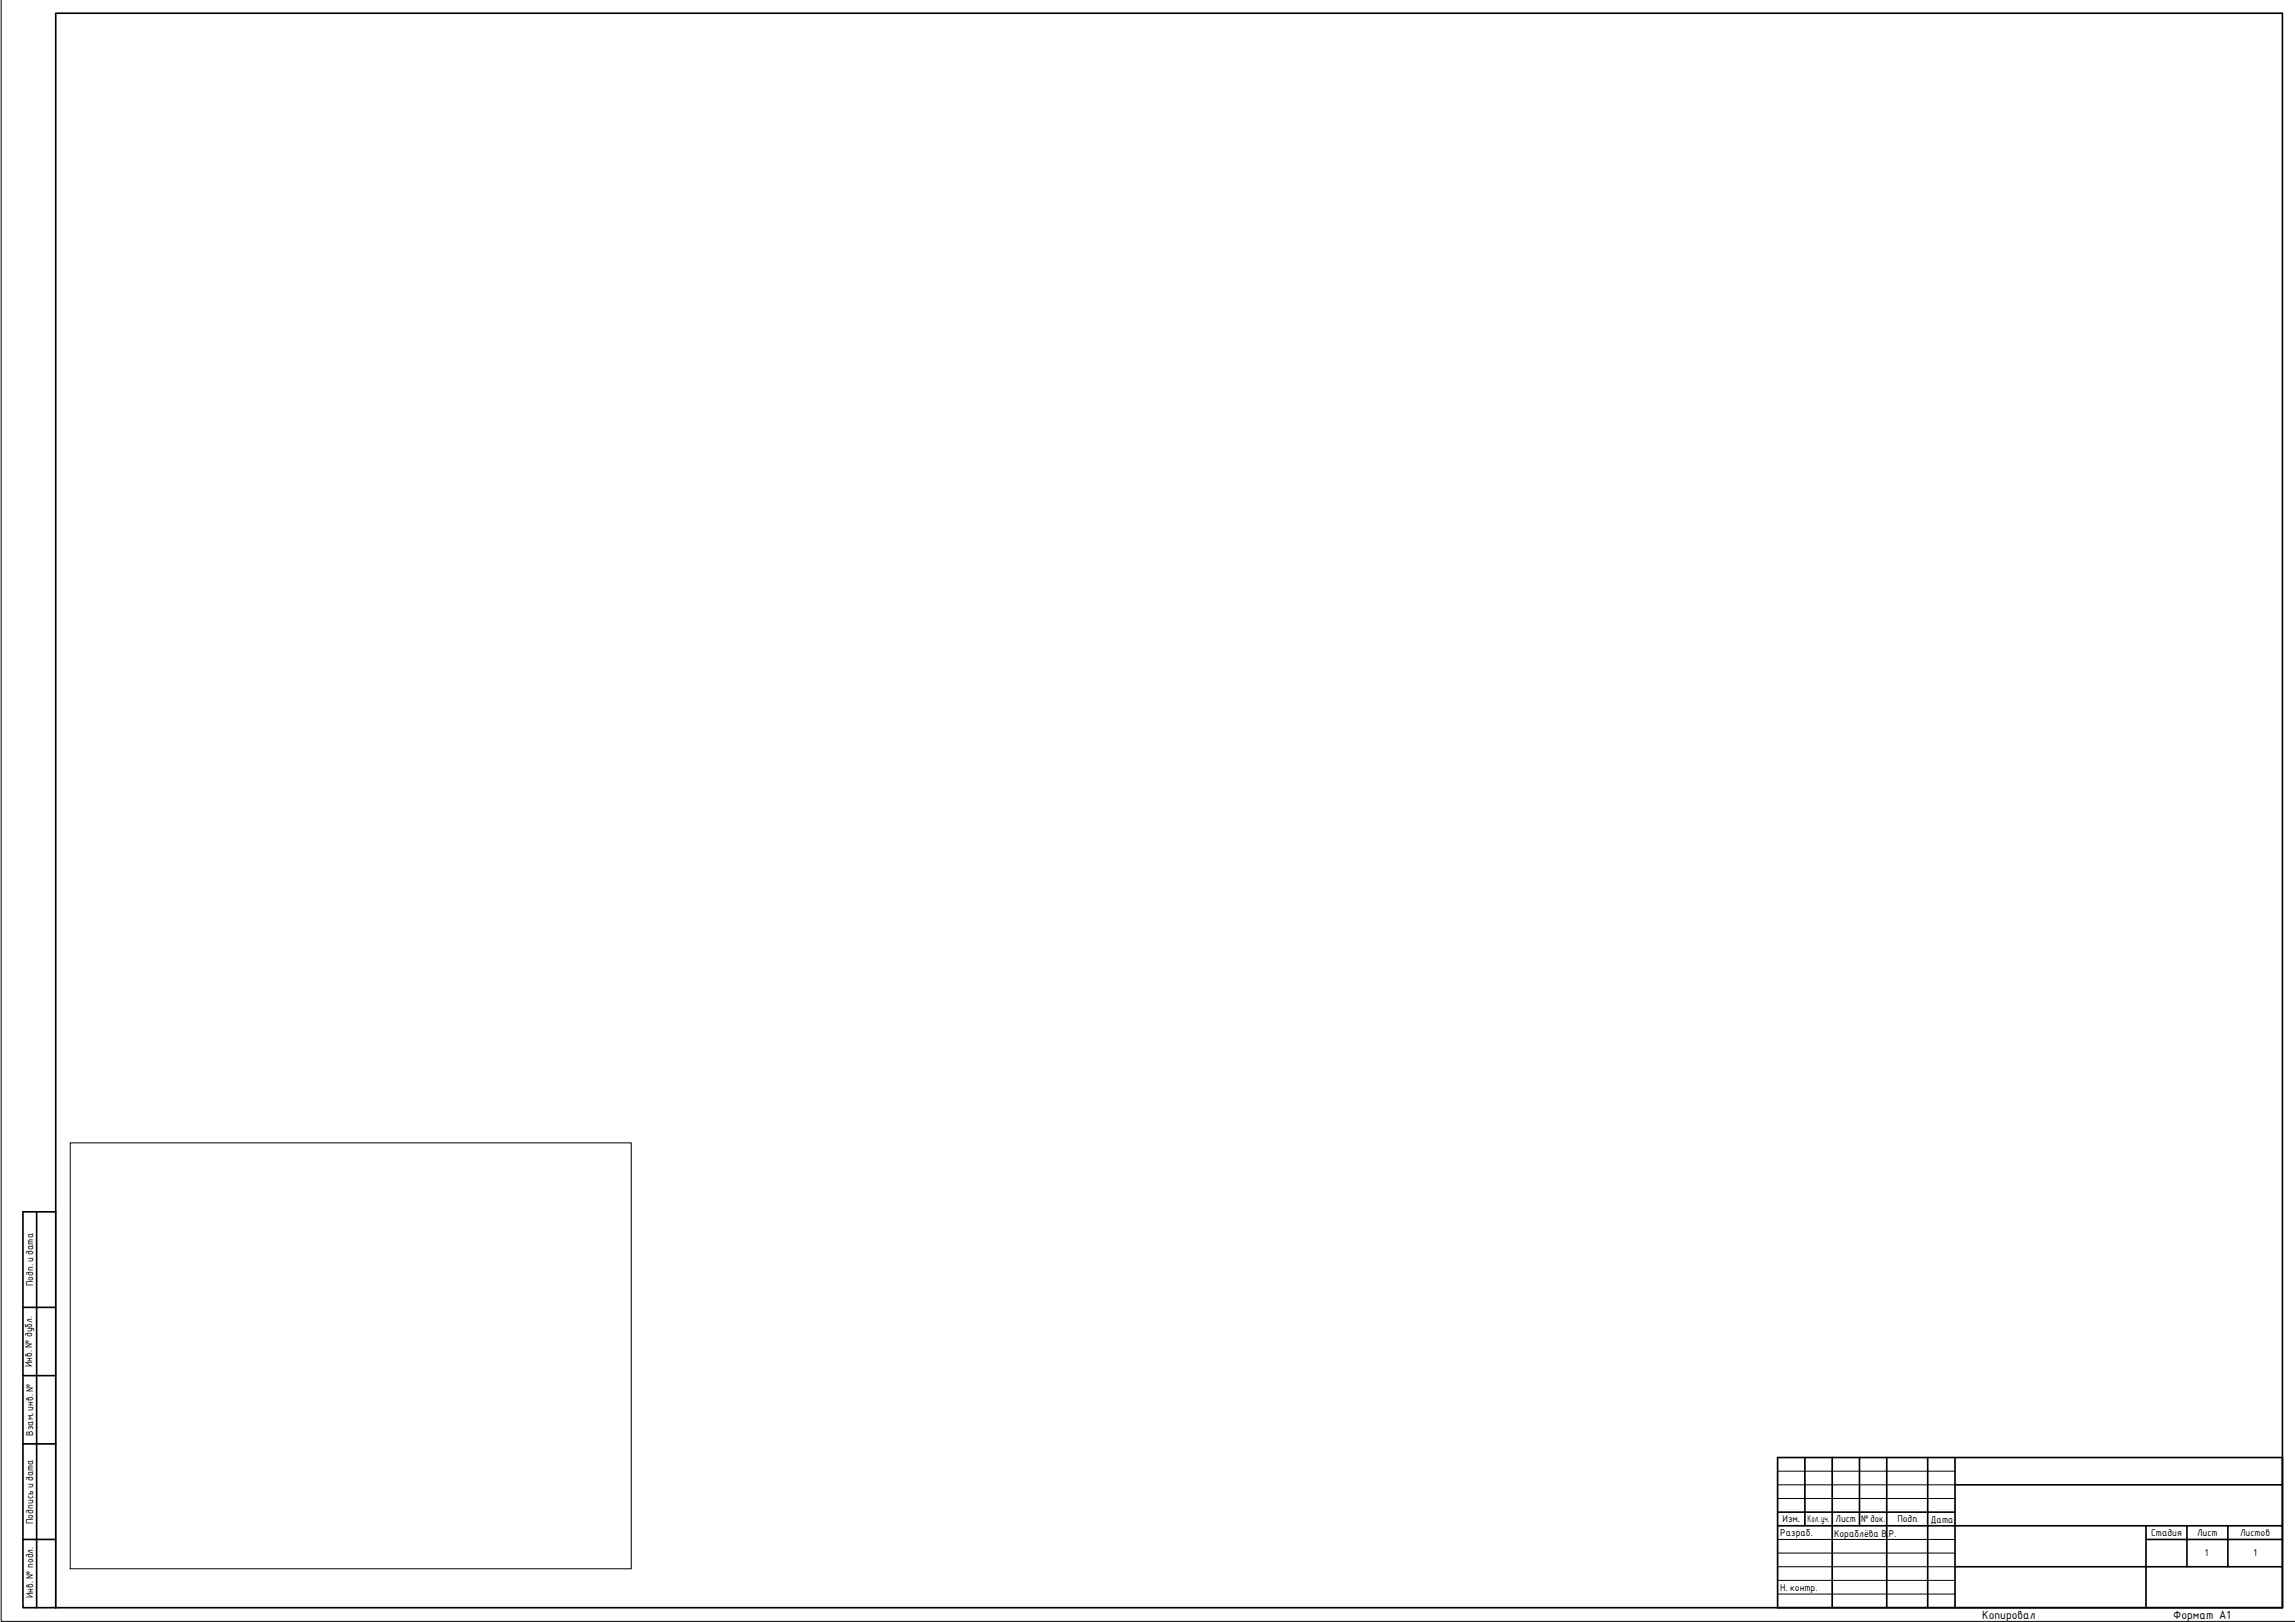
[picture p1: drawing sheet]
<svg xmlns="http://www.w3.org/2000/svg" width="841mm" height="594mm" viewBox="0 0 841 594" stroke-linecap="round" stroke-linejoin="round" font-family="sans-serif">
<defs><g id="words">
<g font-size="4.2">
<text x="726.4" y="592.8">Копировал</text>
<text x="796.4" y="592.8">Формат A1</text>
</g>
<g font-size="3.5">
<text x="12.2" y="471.1" transform="rotate(-90 12.2 471.1)">Подп. и дата</text>
<text x="11.8" y="500.7" transform="rotate(-90 11.8 500.7)">Инв. № дубл.</text>
<text x="12.2" y="518.3" transform="rotate(-90 12.2 518.3)">.</text>
<text x="12.2" y="525.9" transform="rotate(-90 12.2 525.9)">Взам. инв. №</text>
<text x="653.2" y="557.6">Изм..</text>
<text x="662.4" y="557.6">Кол. уч.</text>
<text x="672.7" y="557.6">Лист</text>
<text x="682" y="557.6">№ док.</text>
<text x="695.3" y="557.6">Подп.</text>
<text x="707.4" y="557.8">Дата</text>
<text x="12.2" y="558.2" transform="rotate(-90 12.2 558.2)">Подпись и дата</text>
<text x="652.4" y="562.6">Разраб.</text>
<text x="672.1" y="562.8">Кораблёва В.Р.</text>
<text x="788.3" y="562.6">Стадия</text>
<text x="805.2" y="562.6">Лист</text>
<text x="820.9" y="562.6">Листов</text>
<text x="808" y="570.1">1</text>
<text x="825.8" y="570.1">1</text>
<text x="12.2" y="585.3" transform="rotate(-90 12.2 585.3)">Инв. № подл.</text>
<text x="652.4" y="582.6">Н. контр.</text>
</g>
</g></defs>
<!-- layer: 0 -->
<path d="M.4 .1v593.7h840.6M25.7 418.6h205.6v156h-205.6zM20.4 443.8v145M651.4 538.8h65M651.4 543.8h65M651.4 548.8h65M651.4 563.8h65M651.4 568.8h65M651.4 573.8h65M651.4 578.8h65M651.4 583.8h65" fill="none" stroke="#000" stroke-width=".37"/>
<g fill="none" stroke="#000" stroke-width=".6">
<path d="M20.4 4.9h816v583.9h-816zM13.4 443.8v145M20.4 443.8h-12v145h12M8.4 478.8h12M8.4 503.8h12M8.4 528.8h12M651.4 533.8h185v55h-185zM661.4 533.8v25M671.4 533.8v55M681.4 533.8v25M691.4 533.8v55M706.4 533.8v55"/>
<path d="M716.4 533.8v55M651.4 558.8h185M651.4 553.8h65M716.4 543.8h120M786.4 558.8v30M801.4 558.8v15M816.4 558.8v15M8.4 563.8h12M716.4 573.8h120M786.4 563.8h50"/>
</g>
<use href="#words"/>
</svg>
